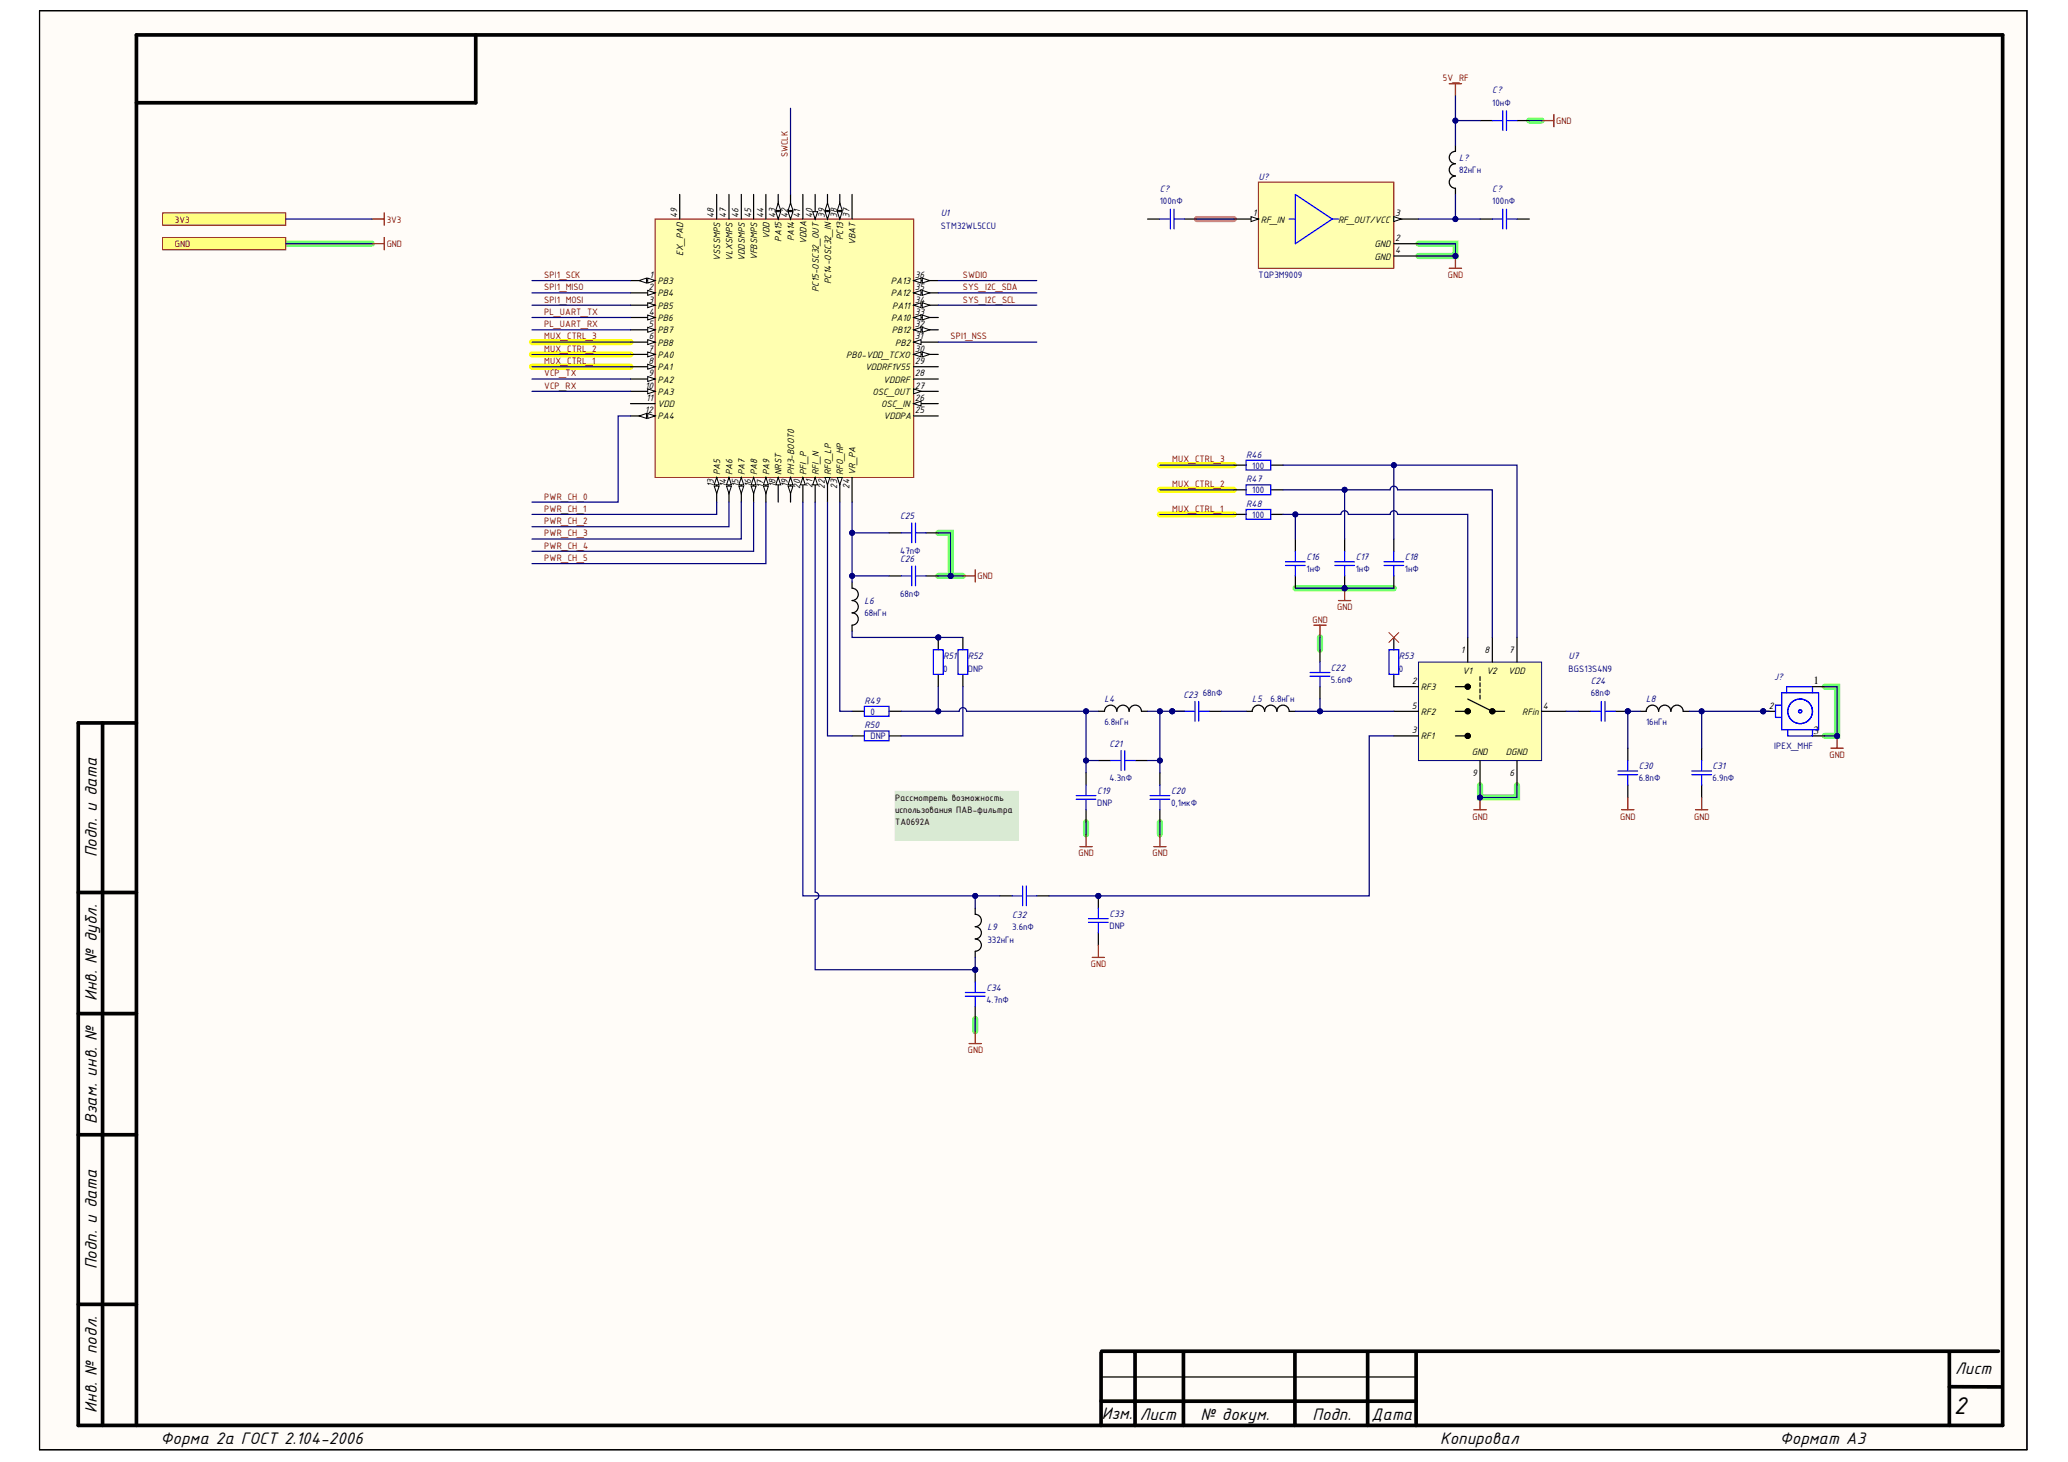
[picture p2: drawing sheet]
<svg xmlns="http://www.w3.org/2000/svg" width="297mm" height="210mm" viewBox="0 0 297 210" stroke-linecap="round" stroke-linejoin="round" font-family="sans-serif">
<defs><g id="words">
<text font-size="3.8" x="280.6" y="203.1">2</text>
<g font-size="2.6">
<text x="13.9" y="123.1" transform="rotate(-90 13.9 123.1)">Подп. и дата</text>
<text x="13.9" y="143.7" transform="rotate(-90 13.9 143.7)">Инв. № дубл.</text>
<text x="13.9" y="161.4" transform="rotate(-90 13.9 161.4)">Взам. инв. №</text>
<text x="13.9" y="182.2" transform="rotate(-90 13.9 182.2)">Подп. и дата</text>
<text x="280.9" y="197.2">Лист</text>
<text x="13.9" y="202.8" transform="rotate(-90 13.9 202.8)">Инв. № подл.</text>
<text x="158.3" y="203.8">Изм.</text>
<text x="163.7" y="203.8">Лист</text>
<text x="172.4" y="203.8">№ докум.</text>
<text x="188.5" y="203.8">Подп.</text>
<text x="197" y="203.8">Дата</text>
<text x="23.1" y="207.3">Форма 2а ГОСТ 2.104-2006</text>
<text x="206.9" y="207.3">Копировал</text>
<text x="255.6" y="207.3">Формат А3</text>
</g>
<g font-size="1.6">
<text x="260.5" y="98.2">1</text>
<text x="260.5" y="105.3">3</text>
</g>
<g font-size="1.4" fill="#800000">
<text x="207.2" y="11.6">5V_RF</text>
<text x="223.5" y="17.8">GND</text>
<text x="113.2" y="22.6" transform="rotate(-90 113.2 22.6)">SWCLK</text>
<text x="25.1" y="31.9">3V3</text>
<text x="25.1" y="35.5">GND</text>
<text x="55.5" y="31.9">3V3</text>
<text x="55.5" y="35.5">GND</text>
<text x="78.2" y="39.9">SPI1_SCK</text>
<text x="78.2" y="41.7">SPI1_MISO</text>
<text x="138.3" y="41.7">SYS_I2C_SDA</text>
<text x="138.3" y="39.9">SWDIO</text>
<text x="208" y="39.9">GND</text>
<text x="78.2" y="45.2">PL_UART_TX</text>
<text x="78.2" y="47">PL_UART_RX</text>
<text x="78.2" y="43.4">SPI1_MOSI</text>
<text x="138.3" y="43.4">SYS_I2C_SCL</text>
<text x="78.2" y="52.3">MUX_CTRL_1</text>
<text x="78.2" y="50.5">MUX_CTRL_2</text>
<text x="78.2" y="48.7">MUX_CTRL_3</text>
<text x="136.5" y="48.7">SPI1_NSS</text>
<text x="78.2" y="55.8">VCP_RX</text>
<text x="78.2" y="54.1">VCP_TX</text>
<text x="78.2" y="71.7">PWR_CH_0</text>
<text x="168.4" y="69.9">MUX_CTRL_2</text>
<text x="168.4" y="66.4">MUX_CTRL_3</text>
<text x="78.2" y="73.5">PWR_CH_1</text>
<text x="78.2" y="75.2">PWR_CH_2</text>
<text x="78.2" y="77">PWR_CH_3</text>
<text x="168.4" y="73.5">MUX_CTRL_1</text>
<text x="78.2" y="78.8">PWR_CH_4</text>
<text x="78.2" y="80.6">PWR_CH_5</text>
<text x="140.4" y="83.2">GND</text>
<text x="188.5" y="89.4">GND</text>
<text x="192.1" y="87.6">GND</text>
<text x="262.8" y="108.8">GND</text>
<text x="211.5" y="117.7">GND</text>
<text x="232.7" y="117.7">GND</text>
<text x="243.3" y="117.7">GND</text>
<text x="154.9" y="122.9">GND</text>
<text x="165.5" y="122.9">GND</text>
<text x="156.7" y="138.8">GND</text>
<text x="139" y="151.2">GND</text>
</g>
<g font-size="1.4" fill="#000080">
<text x="214.4" y="15.2">10нФ</text>
<text x="214.4" y="13.4">C?</text>
<text x="209.6" y="23.1">L?</text>
<text x="166.6" y="29.3">100пФ</text>
<text x="166.6" y="27.6">C?</text>
<text x="180.8" y="25.8">U?</text>
<text x="209.6" y="24.9">82нГн</text>
<text x="214.4" y="29.3">100пФ</text>
<text x="214.4" y="27.6">C?</text>
<text x="135.1" y="32.8">STM32WL5CCU</text>
<text x="135.1" y="31.1">U1</text>
<text x="180.8" y="39.9">TQP3M9009</text>
<text x="179" y="65.7">R46</text>
<text x="179" y="69.2">R47</text>
<text x="179.9" y="67.3">100</text>
<text x="179.9" y="70.8">100</text>
<text x="129.3" y="74.5">C25</text>
<text x="179" y="72.8">R48</text>
<text x="179.9" y="74.3">100</text>
<text x="129.3" y="80.7">C26</text>
<text x="129.3" y="79.5">47пФ</text>
<text x="187.7" y="82.1">1нФ</text>
<text x="187.7" y="80.4">C16</text>
<text x="194.7" y="82.1">1нФ</text>
<text x="194.7" y="80.4">C17</text>
<text x="201.8" y="82.1">1нФ</text>
<text x="201.8" y="80.4">C18</text>
<text x="124.2" y="88.5">68нГн</text>
<text x="124.2" y="86.7">L6</text>
<text x="129.3" y="85.7">68пФ</text>
<text x="135.5" y="94.7">R51</text>
<text x="139" y="94.7">R52</text>
<text x="200.9" y="94.7">R53</text>
<text x="225.3" y="94.7">U7</text>
<text x="124.2" y="101">R49</text>
<text x="135.5" y="96.4">0</text>
<text x="139" y="96.4">DNP</text>
<text x="158.6" y="100.8">L4</text>
<text x="170" y="100.2">C23</text>
<text x="172.8" y="100">68пФ</text>
<text x="179.9" y="100.8">L5</text>
<text x="182.5" y="100.8">6.8нГн</text>
<text x="191.2" y="98">5.6пФ</text>
<text x="191.2" y="96.3">C22</text>
<text x="200.9" y="96.4">0</text>
<text x="225.3" y="96.4">BGS13S4N9</text>
<text x="228.5" y="100">68пФ</text>
<text x="228.5" y="98.2">C24</text>
<text x="236.4" y="100.8">L8</text>
<text x="254.8" y="97.7">J?</text>
<text x="124.2" y="104.6">R50</text>
<text x="125" y="102.6">0</text>
<text x="125" y="106.2">DNP</text>
<text x="158.6" y="104.1">6.8нГн</text>
<text x="159.4" y="107.2">C21</text>
<text x="236.4" y="104.1">16нГн</text>
<text x="254.8" y="107.6">IPEX_MHF</text>
<text x="157.6" y="113.9">C19</text>
<text x="159.4" y="112.2">4.3пФ</text>
<text x="168.2" y="113.9">C20</text>
<text x="235.4" y="112.2">6.8пФ</text>
<text x="235.4" y="110.4">C30</text>
<text x="246" y="112.2">6.9пФ</text>
<text x="246" y="110.4">C31</text>
<text x="157.6" y="115.7">DNP</text>
<text x="168.2" y="115.7">0,1мкФ</text>
<text x="145.4" y="131.8">C32</text>
<text x="159.4" y="131.6">C33</text>
<text x="141.8" y="135.3">332нГн</text>
<text x="141.8" y="133.6">L9</text>
<text x="145.4" y="133.6">3.6пФ</text>
<text x="159.4" y="133.4">DNP</text>
<text x="141.7" y="143.9">4.7пФ</text>
<text x="141.7" y="142.2">C34</text>
</g>
<g font-size="1.4">
<text x="97.3" y="31.3" transform="rotate(-90 97.3 31.3)">49</text>
<text x="102.5" y="31.3" transform="rotate(-90 102.5 31.3)">48</text>
<text x="104.3" y="31.3" transform="rotate(-90 104.3 31.3)">47</text>
<text x="106.1" y="31.3" transform="rotate(-90 106.1 31.3)">46</text>
<text x="107.9" y="31.3" transform="rotate(-90 107.9 31.3)">45</text>
<text x="109.7" y="31.3" transform="rotate(-90 109.7 31.3)">44</text>
<text x="110.5" y="34.3" transform="rotate(-90 110.5 34.3)">VDD</text>
<text x="111.4" y="31.3" transform="rotate(-90 111.4 31.3)">43</text>
<text x="112.3" y="34.7" transform="rotate(-90 112.3 34.7)">PA15</text>
<text x="113.2" y="31.3" transform="rotate(-90 113.2 31.3)">42</text>
<text x="114.1" y="34.7" transform="rotate(-90 114.1 34.7)">PA14</text>
<text x="114.9" y="31.3" transform="rotate(-90 114.9 31.3)">41</text>
<text x="115.8" y="35" transform="rotate(-90 115.8 35)">VDDA</text>
<text x="116.7" y="31.3" transform="rotate(-90 116.7 31.3)">40</text>
<text x="118.5" y="31.3" transform="rotate(-90 118.5 31.3)">39</text>
<text x="120.3" y="31.3" transform="rotate(-90 120.3 31.3)">38</text>
<text x="121.1" y="34.5" transform="rotate(-90 121.1 34.5)">PC13</text>
<text x="122" y="31.3" transform="rotate(-90 122 31.3)">37</text>
<text x="122.9" y="35.2" transform="rotate(-90 122.9 35.2)">VBAT</text>
<text x="180" y="31.1">1</text>
<text x="181.1" y="31.9">RF_IN</text>
<text x="192.2" y="31.9">RF_OUT/VCC</text>
<text x="197.4" y="35.5">GND</text>
<text x="200.4" y="31.1">3</text>
<text x="200.4" y="34.6">2</text>
<text x="93.2" y="41.7">2</text>
<text x="93.3" y="39.9">1</text>
<text x="94.5" y="40.8">PB3</text>
<text x="98.1" y="36.7" transform="rotate(-90 98.1 36.7)">EX_PAD</text>
<text x="103.4" y="37.4" transform="rotate(-90 103.4 37.4)">VSSSMPS</text>
<text x="105.2" y="37.4" transform="rotate(-90 105.2 37.4)">VLXSMPS</text>
<text x="107" y="37.4" transform="rotate(-90 107 37.4)">VDDSMPS</text>
<text x="108.8" y="37.4" transform="rotate(-90 108.8 37.4)">VFBSMPS</text>
<text x="117.6" y="42" transform="rotate(-90 117.6 42)">PC15-OSC32_OUT</text>
<text x="119.4" y="40.8" transform="rotate(-90 119.4 40.8)">PC14-OSC32_IN</text>
<text x="128" y="40.8">PA13</text>
<text x="131.4" y="41.7">35</text>
<text x="131.4" y="39.9">36</text>
<text x="197.4" y="37.3">GND</text>
<text x="200.4" y="36.4">4</text>
<text x="93.2" y="43.4">3</text>
<text x="93.2" y="47">5</text>
<text x="93.2" y="45.2">4</text>
<text x="94.5" y="42.6">PB4</text>
<text x="94.5" y="44.3">PB5</text>
<text x="94.5" y="46.1">PB6</text>
<text x="94.5" y="47.8">PB7</text>
<text x="128" y="42.6">PA12</text>
<text x="128" y="46.1">PA10</text>
<text x="128.1" y="47.8">PB12</text>
<text x="128.1" y="44.3">PA11</text>
<text x="131.4" y="45.2">33</text>
<text x="131.4" y="43.4">34</text>
<text x="131.4" y="47">32</text>
<text x="93.1" y="50.5">7</text>
<text x="93.2" y="52.3">8</text>
<text x="93.2" y="48.7">6</text>
<text x="94.5" y="51.4">PA0</text>
<text x="94.5" y="53.2">PA1</text>
<text x="94.5" y="49.6">PB8</text>
<text x="121.5" y="51.4">PB0-VDD_TCXO</text>
<text x="124.2" y="53.2">VDDRF1V55</text>
<text x="128.6" y="49.6">PB2</text>
<text x="131.4" y="52.3">29</text>
<text x="131.4" y="50.5">30</text>
<text x="131.4" y="48.7">31</text>
<text x="92.6" y="59.3">12</text>
<text x="92.7" y="55.8">10</text>
<text x="92.8" y="57.6">11</text>
<text x="93.2" y="54.1">9</text>
<text x="94.5" y="54.9">PA2</text>
<text x="94.5" y="56.7">PA3</text>
<text x="94.5" y="58.4">VDD</text>
<text x="125.3" y="56.7">OSC_OUT</text>
<text x="126.6" y="58.4">OSC_IN</text>
<text x="126.9" y="54.9">VDDRF</text>
<text x="131.4" y="59.3">25</text>
<text x="131.4" y="54.1">28</text>
<text x="131.4" y="55.8">27</text>
<text x="131.4" y="57.6">26</text>
<text x="94.5" y="60.2">PA4</text>
<text x="126.9" y="60.2">VDDPA</text>
<text x="102.5" y="70" transform="rotate(-90 102.5 70)">13</text>
<text x="103.4" y="68.2" transform="rotate(-90 103.4 68.2)">PA5</text>
<text x="104.3" y="69.9" transform="rotate(-90 104.3 69.9)">14</text>
<text x="105.2" y="68.2" transform="rotate(-90 105.2 68.2)">PA6</text>
<text x="106.1" y="70" transform="rotate(-90 106.1 70)">15</text>
<text x="107" y="68.2" transform="rotate(-90 107 68.2)">PA7</text>
<text x="107.9" y="69.9" transform="rotate(-90 107.9 69.9)">16</text>
<text x="108.8" y="68.2" transform="rotate(-90 108.8 68.2)">PA8</text>
<text x="109.7" y="70" transform="rotate(-90 109.7 70)">17</text>
<text x="110.5" y="68.2" transform="rotate(-90 110.5 68.2)">PA9</text>
<text x="111.4" y="70" transform="rotate(-90 111.4 70)">18</text>
<text x="112.3" y="68.2" transform="rotate(-90 112.3 68.2)">NRST</text>
<text x="113.2" y="70" transform="rotate(-90 113.2 70)">19</text>
<text x="114.1" y="68.2" transform="rotate(-90 114.1 68.2)">PH3-BOOT0</text>
<text x="114.9" y="70.2" transform="rotate(-90 114.9 70.2)">20</text>
<text x="115.8" y="68.2" transform="rotate(-90 115.8 68.2)">PFI_P</text>
<text x="116.7" y="70" transform="rotate(-90 116.7 70)">21</text>
<text x="117.6" y="68.2" transform="rotate(-90 117.6 68.2)">RFI_N</text>
<text x="118.5" y="70.2" transform="rotate(-90 118.5 70.2)">22</text>
<text x="119.4" y="68.2" transform="rotate(-90 119.4 68.2)">RFO_LP</text>
<text x="120.3" y="70.2" transform="rotate(-90 120.3 70.2)">23</text>
<text x="121.1" y="68.2" transform="rotate(-90 121.1 68.2)">RFO_HP</text>
<text x="122" y="70.2" transform="rotate(-90 122 70.2)">24</text>
<text x="122.9" y="68.2" transform="rotate(-90 122.9 68.2)">VR_PA</text>
<text x="209.8" y="93.8">1</text>
<text x="213.2" y="93.8">8</text>
<text x="216.7" y="93.8">7</text>
<text x="202.8" y="98.2">2</text>
<text x="202.8" y="101.7">5</text>
<text x="204.1" y="99.1">RF3</text>
<text x="210.1" y="96.8">V1</text>
<text x="213.5" y="96.8">V2</text>
<text x="216.6" y="96.8">VDD</text>
<text x="221.6" y="101.7">4</text>
<text x="254.1" y="101.7">2</text>
<text x="202.8" y="105.3">3</text>
<text x="204.1" y="102.6">RF2</text>
<text x="204.1" y="106.2">RF1</text>
<text x="218.6" y="102.6">RFin</text>
<text x="211.4" y="108.4">GND</text>
<text x="211.4" y="111.4">9</text>
<text x="216.3" y="108.4">DGND</text>
<text x="216.8" y="111.4">6</text>
<text x="128.6" y="115">Рассмотреть возможность</text>
<text x="128.6" y="116.8">использования ПАВ-фильтра</text>
<text x="128.6" y="118.5">TA0692A</text>
</g>
</g></defs>
<path d="M5.7 1.5h285.4v206.6h-285.4z" fill-rule="evenodd" fill="#fffcf8"/>
<path d="M5.7 1.5h285.4v206.6h-285.4z" fill="none" stroke="#000" stroke-width=".14"/>
<path d="M5.7 1.5h285.4v206.6h-285.4z" fill-rule="evenodd" fill="#fffcf8"/>
<path d="M5.7 1.5h285.4v206.6h-285.4z" fill="none" stroke="#000" stroke-width=".14"/>
<path d="M166.6 66.8h10.6M166.6 73.9h10.6M166.6 70.3h10.6" fill="none" stroke="#ff0" stroke-width=".89"/>
<path d="M41 35h12.4M134.8 76.5h1.7v6.2M134.8 82.7h3.5M156 118v1.8M166.6 118v1.8M140.1 146.3v1.8" fill="none" stroke="#6eff6e" stroke-width=".88"/>
<path d="M219.7 17.3h1.7M203.7 35h5.4v1.8h-5.4M186.1 84.5h14.1M189.6 91.5v1.8M262.1 98.6h1.8v7.1h-1.8M212.6 112.7v1.8h5.3v-1.8" fill="none" stroke="#6eff6e" stroke-width=".89"/>
<path d="M76.4 49.1h14.2M76.4 52.7h14.2M76.4 50.9h14.2" fill="none" stroke="#ff0" stroke-width=".88"/>
<path d="M171.9 31.5h5.3" fill="none" stroke="#ff6e6e" stroke-width=".89"/>
<g fill="none" stroke="#000" stroke-width=".53">
<path d="M68.3 5v9.8h-48.7M11.2 103.8v100.9h276.5v-199.7h-268.1v199.7M11.2 103.8h8.4M14.7 103.8v100.9M11.2 128.1h8.4M11.2 145.5h8.4M11.2 162.9h8.4M11.2 187.3h8.4M158.2 194.2v10.5M158.2 194h128.8M163 194.2v10.5M170 194.2v10.5"/>
<path d="M186 194.2v10.5M196.4 194.2v10.5M203.4 194.2v10.5M280 194.2v10.5M280 199.1h7.4M158.2 201.2h45.2"/>
</g>
<path d="M5.7 1.5h285.4v206.6h-285.4zM158.2 197.7h45.2" fill="none" stroke="#000" stroke-width=".18"/>
<path d="M23.4 30.6h17.6v1.7h-17.6z" fill-rule="evenodd" fill="#ffff80"/>
<path d="M23.4 30.6h17.6v1.7h-17.6z" fill="none" stroke="#800000" stroke-width=".14"/>
<path d="M23.4 34.1h17.6v1.8h-17.6z" fill-rule="evenodd" fill="#ffff80"/>
<path d="M23.4 34.1h17.6v1.8h-17.6z" fill="none" stroke="#800000" stroke-width=".14"/>
<path d="M53.4 31.4h1.8M53.4 35h1.8M55.2 30.6v1.7M55.2 34.1v1.8" fill="none" stroke="#800000" stroke-width=".18"/>
<path d="M122.4 102.1h1.8M122.4 105.7h1.8M127.7 102.1h1.8M127.7 105.7h1.8M156 111v1.7M156 116.3v1.7M157.8 102.1h.8a.89 .89 0 0 1 .9-.9 .89 .89 0 0 1 .9 .9 .88 .88 0 0 1 .9-.9 .88 .88 0 0 1 .9 .9 .89 .89 0 0 1 .9-.9 .89 .89 0 0 1 .9 .9h.8M157.8 109.2h1.7M163.1 109.2h1.7M166.6 111v1.7M166.6 116.3v1.7" fill="none" stroke="#000" stroke-width=".17"/>
<g fill="none" stroke="#00f" stroke-width=".17">
<path d="M124.2 101.4h3.5v1.4h-3.5zM124.2 104.9h3.5v1.5h-3.5zM154.6 114.8h2.8M154.6 114.2h2.8M156 112.7v1.4M156 114.8v1.5M159.5 109.2h1.4M161 107.8v2.8M161.6 107.8v2.8M161.7 109.2h1.4M165.2 114.8h2.8M165.2 114.2h2.8"/>
<path d="M166.6 112.7v1.4M166.6 114.8v1.5"/>
</g>
<path d="M156 119.8v1.8M166.6 119.8v1.8M155.1 121.6h1.8M165.7 121.6h1.8" fill="none" stroke="#800000" stroke-width=".17"/>
<circle cx="168.4" cy="102.1" r=".35" fill="#000080"/>
<circle cx="168.4" cy="102.1" r=".35" fill="none" stroke="#000080" stroke-width=".14"/>
<path d="M168.4 102.1h1.7" fill="none" stroke="#000" stroke-width=".17"/>
<circle cx="168.4" cy="102.1" r=".35" fill="#000080"/>
<circle cx="168.4" cy="102.1" r=".35" fill="none" stroke="#000080" stroke-width=".14"/>
<path d="M189.6 93.3v1.8M189.6 98.6v1.8M173.7 102.1h1.7M179 102.1h.9a.89 .89 0 0 1 .9-.9 .89 .89 0 0 1 .8 .9 .88 .88 0 0 1 .9-.9 .88 .88 0 0 1 .9 .9 .88 .88 0 0 1 .9-.9 .88 .88 0 0 1 .9 .9h.9" fill="none" stroke="#000" stroke-width=".18"/>
<path d="M170.1 102.1h1.5M171.6 100.7v2.8M172.2 100.7v2.8" fill="none" stroke="#00f" stroke-width=".17"/>
<path d="M188.2 96.6h2.8M188.2 97.1h2.8M189.6 95.1v1.4M189.6 97.2v1.4M172.3 102.1h1.4" fill="none" stroke="#00f" stroke-width=".18"/>
<path d="M188.7 89.8h1.8M189.6 89.8v1.7" fill="none" stroke="#800000" stroke-width=".18"/>
<path d="M203.7 95.1h17.7v14.1h-17.7z" fill-rule="evenodd" fill="#ffffb0"/>
<path d="M203.7 95.1h17.7v14.1h-17.7z" fill="none" stroke="#000080" stroke-width=".14"/>
<g fill="none" stroke="#000" stroke-width=".18">
<path d="M200.2 98.6h3.5M209.1 98.6h1.7M210.8 91.5v3.6M212.6 97.2v.5M212.6 98v.6M212.6 98.9v.6M212.6 99.8v.6M214.4 91.5v3.6M217.9 91.5v3.6M200.2 102.1h3.5M200.2 105.7h3.5M209.1 102.1h1.7"/>
<path d="M209.1 105.7h1.7M210.8 100.4l3.6 1.7h1.7M212.6 109.2v3.5M217.9 109.2v3.5M221.4 102.1h3.6"/>
</g>
<g fill="none" stroke="#000" stroke-width=".53">
<circle cx="210.8" cy="98.6" r=".18"/>
<circle cx="210.8" cy="105.7" r=".18"/>
<circle cx="210.8" cy="102.1" r=".18"/>
<circle cx="214.3" cy="102.1" r=".18"/>
<circle cx="214.4" cy="102.1" r=".18"/>
</g>
<path d="M140.1 130.4v.9a.88 .88 0 0 1 .9 .9 .88 .88 0 0 1-.9 .8 .88 .88 0 0 1 .9 .9 .88 .88 0 0 1-.9 .9 .88 .88 0 0 1 .9 .9 .88 .88 0 0 1-.9 .9v.9M143.6 128.6h1.8M148.9 128.6h1.8" fill="none" stroke="#000" stroke-width=".17"/>
<path d="M145.4 128.6h1.4M146.9 127.2v2.8M147.4 127.2v2.8M147.5 128.6h1.4" fill="none" stroke="#00f" stroke-width=".17"/>
<circle cx="140.1" cy="139.2" r=".35" fill="#000080"/>
<circle cx="140.1" cy="139.2" r=".35" fill="none" stroke="#000080" stroke-width=".14"/>
<path d="M140.1 139.2v1.8" fill="none" stroke="#000" stroke-width=".17"/>
<circle cx="140.1" cy="139.2" r=".35" fill="#000080"/>
<circle cx="140.1" cy="139.2" r=".35" fill="none" stroke="#000080" stroke-width=".14"/>
<path d="M140.1 144.5v1.8" fill="none" stroke="#000" stroke-width=".17"/>
<path d="M138.7 143h2.8M138.7 142.5h2.8M140.1 141v1.4M140.1 143.1v1.4" fill="none" stroke="#00f" stroke-width=".17"/>
<path d="M139.2 149.8h1.8M140.1 148.1v1.7" fill="none" stroke="#800000" stroke-width=".17"/>
<circle cx="157.8" cy="128.6" r=".35" fill="#000080"/>
<circle cx="157.8" cy="128.6" r=".35" fill="none" stroke="#000080" stroke-width=".14"/>
<path d="M157.8 128.6v1.8M157.8 133.9v1.8" fill="none" stroke="#000" stroke-width=".17"/>
<circle cx="157.8" cy="128.6" r=".35" fill="#000080"/>
<circle cx="157.8" cy="128.6" r=".35" fill="none" stroke="#000080" stroke-width=".14"/>
<path d="M156.3 131.9h2.9M156.3 132.4h2.9M157.8 130.4v1.4M157.8 132.5v1.4" fill="none" stroke="#00f" stroke-width=".17"/>
<path d="M156.9 137.5h1.7M157.8 135.7v1.8" fill="none" stroke="#800000" stroke-width=".17"/>
<circle cx="233.8" cy="102.1" r=".35" fill="#000080"/>
<circle cx="233.8" cy="102.1" r=".35" fill="none" stroke="#000080" stroke-width=".14"/>
<path d="M226.7 102.1h1.8M232 102.1h1.8" fill="none" stroke="#000" stroke-width=".18"/>
<circle cx="233.8" cy="102.1" r=".35" fill="#000080"/>
<circle cx="233.8" cy="102.1" r=".35" fill="none" stroke="#000080" stroke-width=".14"/>
<g fill="none" stroke="#00f" stroke-width=".18">
<path d="M179 66.1h3.5v1.4h-3.5zM179 69.6h3.5v1.4h-3.5zM179 73.1h3.5v1.5h-3.5zM200.2 79.2v1.4M198.8 80.7h2.8M198.8 81.2h2.8M200.2 81.3v1.4M228.5 102.1h1.4M230 100.7v2.8M230.5 100.7v2.8M230.6 102.1h1.4M232.4 110.7h2.8"/>
<path d="M232.4 111.2h2.8M233.8 109.2v1.4M233.8 111.3v1.4M243 110.7h2.8M243 111.2h2.8M244.4 109.2v1.4M244.4 111.3v1.4"/>
</g>
<g fill="none" stroke="#000" stroke-width=".18">
<path d="M177.2 66.8h1.8M177.2 70.3h1.8M177.2 73.9h1.8M182.5 66.8h1.8M182.5 70.3h1.8M182.5 73.9h1.8M200.2 77.4v1.8M200.2 82.7v1.8M233.8 107.4v1.8M233.8 112.7v1.8M235.6 102.1h.9a.89 .89 0 0 1 .8-.9 .89 .89 0 0 1 .9 .9 .88 .88 0 0 1 .9-.9 .88 .88 0 0 1 .9 .9 .88 .88 0 0 1 .9-.9 .88 .88 0 0 1 .9 .9h.9M244.4 107.4v1.8"/>
<path d="M244.4 112.7v1.8"/>
</g>
<path d="M232.9 116.3h1.8M233.8 114.5v1.8M243.5 116.3h1.8M244.4 114.5v1.8" fill="none" stroke="#800000" stroke-width=".18"/>
<circle cx="193.1" cy="84.5" r=".35" fill="#000080"/>
<circle cx="193.1" cy="84.5" r=".35" fill="none" stroke="#000080" stroke-width=".14"/>
<path d="M193.1 82.7v1.8" fill="none" stroke="#000" stroke-width=".18"/>
<circle cx="193.1" cy="84.5" r=".35" fill="#000080"/>
<circle cx="193.1" cy="84.5" r=".35" fill="none" stroke="#000080" stroke-width=".14"/>
<path d="M186.1 77.4v1.8M193.1 77.4v1.8M186.1 82.7v1.8" fill="none" stroke="#000" stroke-width=".18"/>
<path d="M186.1 79.2v1.4M193.1 79.2v1.4M184.6 80.7h2.9M184.6 81.2h2.9M186.1 81.3v1.4M191.7 80.7h2.8M191.7 81.2h2.8M193.1 81.3v1.4" fill="none" stroke="#00f" stroke-width=".18"/>
<path d="M192.2 86.2h1.8M193.1 84.5v1.7" fill="none" stroke="#800000" stroke-width=".18"/>
<circle cx="193.1" cy="84.5" r=".35" fill="#000080"/>
<circle cx="193.1" cy="84.5" r=".35" fill="none" stroke="#000080" stroke-width=".14"/>
<path d="M211.7 116.3h1.8M212.6 114.5v1.8" fill="none" stroke="#800000" stroke-width=".18"/>
<circle cx="212.6" cy="114.5" r=".35" fill="#000080"/>
<circle cx="212.6" cy="114.5" r=".35" fill="none" stroke="#000080" stroke-width=".14"/>
<path d="M122.4 83.6v.9a.88 .88 0 0 1 .9 .8 .88 .88 0 0 1-.9 .9 .88 .88 0 0 1 .9 .9 .88 .88 0 0 1-.9 .9 .88 .88 0 0 1 .9 .9 .88 .88 0 0 1-.9 .9v.8M127.7 82.7h1.8M133 82.7h1.8" fill="none" stroke="#000" stroke-width=".17"/>
<path d="M129.5 82.7h1.4M131 81.3v2.8M131.5 81.3v2.8M131.6 82.7h1.4" fill="none" stroke="#00f" stroke-width=".17"/>
<path d="M138.3 82.7h1.8M140.1 81.8v1.8" fill="none" stroke="#800000" stroke-width=".17"/>
<circle cx="134.8" cy="91.5" r=".35" fill="#000080"/>
<circle cx="134.8" cy="91.5" r=".35" fill="none" stroke="#000080" stroke-width=".14"/>
<path d="M134.8 91.5v1.8" fill="none" stroke="#000" stroke-width=".17"/>
<circle cx="134.8" cy="91.5" r=".35" fill="#000080"/>
<circle cx="134.8" cy="91.5" r=".35" fill="none" stroke="#000080" stroke-width=".14"/>
<path d="M127.7 76.5h1.8M133 76.5h1.8M134.8 96.8v1.8M138.3 91.5v1.8M138.3 96.8v1.8" fill="none" stroke="#000" stroke-width=".17"/>
<path d="M129.5 76.5h1.4M131 75.1v2.8M131.5 75.1v2.8M131.6 76.5h1.4M134.1 93.3h1.4v3.5h-1.4zM137.6 93.3h1.4v3.5h-1.4z" fill="none" stroke="#00f" stroke-width=".17"/>
<path d="M128.6 113.6h17.7v7.1h-17.7z" fill-rule="evenodd" fill="#d9ead3"/>
<path d="M128.6 113.6h17.7v7.1h-17.7z" fill="none" stroke="#d9ead3" stroke-width=".14"/>
<path d="M200.2 91.5v1.8M200.2 96.8v1.8" fill="none" stroke="#000" stroke-width=".18"/>
<path d="M199.5 93.3h1.4v3.5h-1.4z" fill="none" stroke="#00f" stroke-width=".18"/>
<path d="M199.5 90.8l1.4 1.4M200.9 90.8l-1.4 1.4" fill="none" stroke="#f00" stroke-width=".14"/>
<path d="M94.1 31.5h37.1v37.1h-37.1z" fill-rule="evenodd" fill="#ffffb0"/>
<path d="M94.1 31.5h37.1v37.1h-37.1z" fill="none" stroke="#800000" stroke-width=".14"/>
<path d="M131.2 52.7h3.6M131.2 59.7h3.6M131.2 54.4h3.6M131.2 50.9h3.6" fill="none" stroke="#000" stroke-width=".17"/>
<path d="M131.2 50.9l1.1-.4v.7z" fill="#f8fcff"/>
<path d="M131.2 50.9l1.1-.4v.7z" fill="none" stroke="#000" stroke-width=".14"/>
<path d="M132.5 50.5l1 .4-1 .3z" fill="#f8fcff"/>
<path d="M132.5 50.5l1 .4-1 .3z" fill="none" stroke="#000" stroke-width=".14"/>
<path d="M90.6 50.9h3.5" fill="none" stroke="#000" stroke-width=".17"/>
<path d="M93 50.5l1.1 .4-1.1 .3z" fill="#f8fcff"/>
<path d="M93 50.5l1.1 .4-1.1 .3z" fill="none" stroke="#000" stroke-width=".14"/>
<path d="M90.6 52.7h3.5" fill="none" stroke="#000" stroke-width=".17"/>
<path d="M93 52.3l1.1 .4-1.1 .3z" fill="#f8fcff"/>
<path d="M93 52.3l1.1 .4-1.1 .3z" fill="none" stroke="#000" stroke-width=".14"/>
<path d="M90.6 54.4h3.5" fill="none" stroke="#000" stroke-width=".17"/>
<path d="M93 54.1l1.1 .3-1.1 .4z" fill="#f8fcff"/>
<path d="M93 54.1l1.1 .3-1.1 .4z" fill="none" stroke="#000" stroke-width=".14"/>
<path d="M90.6 56.2h3.5" fill="none" stroke="#000" stroke-width=".17"/>
<path d="M93 55.8l1.1 .4-1.1 .3z" fill="#f8fcff"/>
<path d="M93 55.8l1.1 .4-1.1 .3z" fill="none" stroke="#000" stroke-width=".14"/>
<path d="M131.2 56.2h3.6" fill="none" stroke="#000" stroke-width=".17"/>
<path d="M131.2 55.8l1.1 .4-1.1 .3z" fill="#f8fcff"/>
<path d="M131.2 55.8l1.1 .4-1.1 .3z" fill="none" stroke="#000" stroke-width=".14"/>
<path d="M90.6 59.7h3.5" fill="none" stroke="#000" stroke-width=".17"/>
<path d="M93 59.4l1.1 .3-1.1 .4z" fill="#f8fcff"/>
<path d="M93 59.4l1.1 .3-1.1 .4z" fill="none" stroke="#000" stroke-width=".14"/>
<path d="M91.8 59.7l1.1-.3v.7z" fill="#f8fcff"/>
<path d="M91.8 59.7l1.1-.3v.7z" fill="none" stroke="#000" stroke-width=".14"/>
<path d="M90.6 40.3h3.5" fill="none" stroke="#000" stroke-width=".17"/>
<path d="M93 39.9l1.1 .4-1.1 .3z" fill="#f8fcff"/>
<path d="M93 39.9l1.1 .4-1.1 .3z" fill="none" stroke="#000" stroke-width=".14"/>
<path d="M91.8 40.3l1.1-.4v.7z" fill="#f8fcff"/>
<path d="M91.8 40.3l1.1-.4v.7z" fill="none" stroke="#000" stroke-width=".14"/>
<path d="M90.6 42h3.5" fill="none" stroke="#000" stroke-width=".17"/>
<path d="M93 41.7l1.1 .3-1.1 .4z" fill="#f8fcff"/>
<path d="M93 41.7l1.1 .3-1.1 .4z" fill="none" stroke="#000" stroke-width=".14"/>
<path d="M90.6 43.8h3.5" fill="none" stroke="#000" stroke-width=".17"/>
<path d="M93 43.5l1.1 .3-1.1 .4z" fill="#f8fcff"/>
<path d="M93 43.5l1.1 .3-1.1 .4z" fill="none" stroke="#000" stroke-width=".14"/>
<path d="M90.6 45.6h3.5" fill="none" stroke="#000" stroke-width=".17"/>
<path d="M93 45.2l1.1 .4-1.1 .3z" fill="#f8fcff"/>
<path d="M93 45.2l1.1 .4-1.1 .3z" fill="none" stroke="#000" stroke-width=".14"/>
<path d="M131.2 58h3.6" fill="none" stroke="#000" stroke-width=".17"/>
<path d="M131.2 58l1.1-.4v.7z" fill="#f8fcff"/>
<path d="M131.2 58l1.1-.4v.7z" fill="none" stroke="#000" stroke-width=".14"/>
<path d="M90.6 47.4h3.5" fill="none" stroke="#000" stroke-width=".17"/>
<path d="M93 47l1.1 .4-1.1 .3z" fill="#f8fcff"/>
<path d="M93 47l1.1 .4-1.1 .3z" fill="none" stroke="#000" stroke-width=".14"/>
<path d="M90.6 49.1h3.5" fill="none" stroke="#000" stroke-width=".17"/>
<path d="M93 48.8l1.1 .3-1.1 .4z" fill="#f8fcff"/>
<path d="M93 48.8l1.1 .3-1.1 .4z" fill="none" stroke="#000" stroke-width=".14"/>
<path d="M90.6 58h3.5M102.9 68.6v3.5" fill="none" stroke="#000" stroke-width=".17"/>
<path d="M102.9 68.6l.4 1h-.7z" fill="#f8fcff"/>
<path d="M102.9 68.6l.4 1h-.7z" fill="none" stroke="#000" stroke-width=".14"/>
<path d="M102.6 69.8h.7l-.4 1.1z" fill="#f8fcff"/>
<path d="M102.6 69.8h.7l-.4 1.1z" fill="none" stroke="#000" stroke-width=".14"/>
<path d="M104.7 68.6v3.5" fill="none" stroke="#000" stroke-width=".17"/>
<path d="M104.7 68.6l.4 1h-.7z" fill="#f8fcff"/>
<path d="M104.7 68.6l.4 1h-.7z" fill="none" stroke="#000" stroke-width=".14"/>
<path d="M104.4 69.8h.7l-.4 1.1z" fill="#f8fcff"/>
<path d="M104.4 69.8h.7l-.4 1.1z" fill="none" stroke="#000" stroke-width=".14"/>
<path d="M106.5 68.6v3.5" fill="none" stroke="#000" stroke-width=".17"/>
<path d="M106.5 68.6l.3 1h-.7z" fill="#f8fcff"/>
<path d="M106.5 68.6l.3 1h-.7z" fill="none" stroke="#000" stroke-width=".14"/>
<path d="M106.1 69.8h.7l-.3 1.1z" fill="#f8fcff"/>
<path d="M106.1 69.8h.7l-.3 1.1z" fill="none" stroke="#000" stroke-width=".14"/>
<path d="M108.2 68.6v3.5" fill="none" stroke="#000" stroke-width=".17"/>
<path d="M108.2 68.6l.4 1h-.7z" fill="#f8fcff"/>
<path d="M108.2 68.6l.4 1h-.7z" fill="none" stroke="#000" stroke-width=".14"/>
<path d="M107.9 69.8h.7l-.4 1.1z" fill="#f8fcff"/>
<path d="M107.9 69.8h.7l-.4 1.1z" fill="none" stroke="#000" stroke-width=".14"/>
<path d="M110 68.6v3.5" fill="none" stroke="#000" stroke-width=".17"/>
<path d="M110 68.6l.4 1h-.7z" fill="#f8fcff"/>
<path d="M110 68.6l.4 1h-.7z" fill="none" stroke="#000" stroke-width=".14"/>
<path d="M109.7 69.8h.7l-.4 1.1z" fill="#f8fcff"/>
<path d="M109.7 69.8h.7l-.4 1.1z" fill="none" stroke="#000" stroke-width=".14"/>
<path d="M111.8 68.6v3.5" fill="none" stroke="#000" stroke-width=".17"/>
<path d="M111.8 68.6l.3 1h-.7z" fill="#f8fcff"/>
<path d="M111.8 68.6l.3 1h-.7z" fill="none" stroke="#000" stroke-width=".14"/>
<path d="M113.5 68.6v3.5" fill="none" stroke="#000" stroke-width=".17"/>
<path d="M113.5 68.6l.4 1h-.7z" fill="#f8fcff"/>
<path d="M113.5 68.6l.4 1h-.7z" fill="none" stroke="#000" stroke-width=".14"/>
<path d="M113.2 69.8h.7l-.4 1.1z" fill="#f8fcff"/>
<path d="M113.2 69.8h.7l-.4 1.1z" fill="none" stroke="#000" stroke-width=".14"/>
<path d="M131.2 45.6h3.6" fill="none" stroke="#000" stroke-width=".17"/>
<path d="M131.2 45.6l1.1-.4v.7z" fill="#f8fcff"/>
<path d="M131.2 45.6l1.1-.4v.7z" fill="none" stroke="#000" stroke-width=".14"/>
<path d="M132.5 45.2l1 .4-1 .3z" fill="#f8fcff"/>
<path d="M132.5 45.2l1 .4-1 .3z" fill="none" stroke="#000" stroke-width=".14"/>
<path d="M131.2 43.8h3.6" fill="none" stroke="#000" stroke-width=".17"/>
<path d="M131.2 43.8l1.1-.3v.7z" fill="#f8fcff"/>
<path d="M131.2 43.8l1.1-.3v.7z" fill="none" stroke="#000" stroke-width=".14"/>
<path d="M132.5 43.5l1 .3-1 .4z" fill="#f8fcff"/>
<path d="M132.5 43.5l1 .3-1 .4z" fill="none" stroke="#000" stroke-width=".14"/>
<path d="M131.2 42h3.6" fill="none" stroke="#000" stroke-width=".17"/>
<path d="M131.2 42l1.1-.3v.7z" fill="#f8fcff"/>
<path d="M131.2 42l1.1-.3v.7z" fill="none" stroke="#000" stroke-width=".14"/>
<path d="M132.5 41.7l1 .3-1 .4z" fill="#f8fcff"/>
<path d="M132.5 41.7l1 .3-1 .4z" fill="none" stroke="#000" stroke-width=".14"/>
<path d="M131.2 40.3h3.6" fill="none" stroke="#000" stroke-width=".17"/>
<path d="M131.2 40.3l1.1-.4v.7z" fill="#f8fcff"/>
<path d="M131.2 40.3l1.1-.4v.7z" fill="none" stroke="#000" stroke-width=".14"/>
<path d="M132.5 39.9l1 .4-1 .3z" fill="#f8fcff"/>
<path d="M132.5 39.9l1 .4-1 .3z" fill="none" stroke="#000" stroke-width=".14"/>
<path d="M117.1 68.6v3.5" fill="none" stroke="#000" stroke-width=".17"/>
<path d="M117.1 68.6l.3 1h-.7z" fill="#f8fcff"/>
<path d="M117.1 68.6l.3 1h-.7z" fill="none" stroke="#000" stroke-width=".14"/>
<path d="M131.2 49.1h3.6" fill="none" stroke="#000" stroke-width=".17"/>
<path d="M131.2 49.1l1.1-.3v.7z" fill="#f8fcff"/>
<path d="M131.2 49.1l1.1-.3v.7z" fill="none" stroke="#000" stroke-width=".14"/>
<path d="M131.2 47.4h3.6" fill="none" stroke="#000" stroke-width=".17"/>
<path d="M131.2 47.4l1.1-.4v.7z" fill="#f8fcff"/>
<path d="M131.2 47.4l1.1-.4v.7z" fill="none" stroke="#000" stroke-width=".14"/>
<path d="M132.5 47l1 .4-1 .3z" fill="#f8fcff"/>
<path d="M132.5 47l1 .4-1 .3z" fill="none" stroke="#000" stroke-width=".14"/>
<path d="M115.3 68.6v3.5" fill="none" stroke="#000" stroke-width=".17"/>
<path d="M115.3 68.6l.4 1h-.7z" fill="#f8fcff"/>
<path d="M115.3 68.6l.4 1h-.7z" fill="none" stroke="#000" stroke-width=".14"/>
<path d="M118.9 68.6v3.5" fill="none" stroke="#000" stroke-width=".17"/>
<path d="M118.5 68.6h.7l-.3 1z" fill="#f8fcff"/>
<path d="M118.5 68.6h.7l-.3 1z" fill="none" stroke="#000" stroke-width=".14"/>
<path d="M120.6 68.6v3.5" fill="none" stroke="#000" stroke-width=".17"/>
<path d="M120.3 68.6h.7l-.4 1z" fill="#f8fcff"/>
<path d="M120.3 68.6h.7l-.4 1z" fill="none" stroke="#000" stroke-width=".14"/>
<path d="M113.5 27.9v3.6M122.4 68.6v3.5" fill="none" stroke="#000" stroke-width=".17"/>
<path d="M113.2 30.4h.7l-.4 1.1z" fill="#f8fcff"/>
<path d="M113.2 30.4h.7l-.4 1.1z" fill="none" stroke="#000" stroke-width=".14"/>
<path d="M113.5 29.2l.4 1h-.7z" fill="#f8fcff"/>
<path d="M113.5 29.2l.4 1h-.7z" fill="none" stroke="#000" stroke-width=".14"/>
<path d="M111.8 27.9v3.6" fill="none" stroke="#000" stroke-width=".17"/>
<path d="M111.4 30.4h.7l-.3 1.1z" fill="#f8fcff"/>
<path d="M111.4 30.4h.7l-.3 1.1z" fill="none" stroke="#000" stroke-width=".14"/>
<path d="M111.8 29.2l.3 1h-.7z" fill="#f8fcff"/>
<path d="M111.8 29.2l.3 1h-.7z" fill="none" stroke="#000" stroke-width=".14"/>
<path d="M120.6 27.9v3.6" fill="none" stroke="#000" stroke-width=".17"/>
<path d="M120.3 30.4h.7l-.4 1.1z" fill="#f8fcff"/>
<path d="M120.3 30.4h.7l-.4 1.1z" fill="none" stroke="#000" stroke-width=".14"/>
<path d="M120.6 29.2l.4 1h-.7z" fill="#f8fcff"/>
<path d="M120.6 29.2l.4 1h-.7z" fill="none" stroke="#000" stroke-width=".14"/>
<path d="M118.9 27.9v3.6" fill="none" stroke="#000" stroke-width=".17"/>
<path d="M118.5 30.4h.7l-.3 1.1z" fill="#f8fcff"/>
<path d="M118.5 30.4h.7l-.3 1.1z" fill="none" stroke="#000" stroke-width=".14"/>
<path d="M118.9 29.2l.3 1h-.7z" fill="#f8fcff"/>
<path d="M118.9 29.2l.3 1h-.7z" fill="none" stroke="#000" stroke-width=".14"/>
<path d="M117.1 27.9v3.6" fill="none" stroke="#000" stroke-width=".17"/>
<path d="M116.7 30.4h.7l-.3 1.1z" fill="#f8fcff"/>
<path d="M116.7 30.4h.7l-.3 1.1z" fill="none" stroke="#000" stroke-width=".14"/>
<path d="M97.6 27.9v3.6M102.9 27.9v3.6M104.7 27.9v3.6M106.5 27.9v3.6M108.2 27.9v3.6M110 27.9v3.6M115.3 27.9v3.6M122.4 27.9v3.6" fill="none" stroke="#000" stroke-width=".17"/>
<path d="M180.8 26.1h19.4v12.4h-19.4z" fill-rule="evenodd" fill="#ffffb0"/>
<path d="M180.8 26.1h19.4v12.4h-19.4z" fill="none" stroke="#800000" stroke-width=".14"/>
<path d="M186.1 27.9l5.3 3.6-5.3 3.5z" fill="none" stroke="#00f" stroke-width=".18"/>
<path d="M177.2 31.5h3.6" fill="none" stroke="#000" stroke-width=".18"/>
<path d="M179.7 31.1l1.1 .4-1.1 .3z" fill="#f8fcff"/>
<path d="M179.7 31.1l1.1 .4-1.1 .3z" fill="none" stroke="#000" stroke-width=".14"/>
<path d="M200.2 31.5h3.5" fill="none" stroke="#000" stroke-width=".18"/>
<path d="M200.2 31.1l1.1 .4-1.1 .3z" fill="#f8fcff"/>
<path d="M200.2 31.1l1.1 .4-1.1 .3z" fill="none" stroke="#000" stroke-width=".14"/>
<path d="M212.6 17.3h1.8M217.9 17.3h1.8M200.2 35h3.5M200.2 36.8h3.5M209.1 20.9v.8a.89 .89 0 0 0-.9 .9 .89 .89 0 0 0 .9 .9 .88 .88 0 0 0-.9 .9 .88 .88 0 0 0 .9 .9 .88 .88 0 0 0-.9 .9 .88 .88 0 0 0 .9 .8v.9M212.6 31.5h1.8M217.9 31.5h1.8" fill="none" stroke="#000" stroke-width=".18"/>
<path d="M214.4 17.3h1.4M215.9 15.9v2.8M216.4 15.9v2.8M216.5 17.3h1.4M185.2 31.5h.9M191.4 31.5h.8M214.4 31.5h1.4M215.9 30v2.9M216.4 30v2.9M216.5 31.5h1.4" fill="none" stroke="#00f" stroke-width=".18"/>
<path d="M164.8 31.5h1.8M170.1 31.5h1.8" fill="none" stroke="#000" stroke-width=".17"/>
<path d="M166.6 31.5h1.4M168.1 30v2.9M168.6 30v2.9M168.7 31.5h1.4" fill="none" stroke="#00f" stroke-width=".17"/>
<path d="M208.2 38.5h1.7M209.1 36.8v1.7" fill="none" stroke="#800000" stroke-width=".18"/>
<circle cx="209" cy="36.7" r=".35" fill="#000080"/>
<circle cx="209" cy="36.7" r=".35" fill="none" stroke="#000080" stroke-width=".14"/>
<path d="M208.2 12h1.7M209.1 12v1.8M221.4 17.3h1.8M223.2 16.4v1.8" fill="none" stroke="#800000" stroke-width=".18"/>
<circle cx="253.3" cy="102.1" r=".35" fill="#000080"/>
<circle cx="253.3" cy="102.1" r=".35" fill="none" stroke="#000080" stroke-width=".14"/>
<path d="M256.6 99.5v-.9h3.7v.9" fill="none" stroke="#00f" stroke-width=".18"/>
<path d="M260.3 98.6h1.8M253.3 102.1h1.7" fill="none" stroke="#000" stroke-width=".18"/>
<circle cx="253.3" cy="102.1" r=".35" fill="#000080"/>
<circle cx="253.3" cy="102.1" r=".35" fill="none" stroke="#000080" stroke-width=".14"/>
<path d="M260.3 105.7h1.8" fill="none" stroke="#000" stroke-width=".18"/>
<g fill="none" stroke="#00f" stroke-width=".18">
<path d="M255.9 99.5h5.3v5.3h-5.3zM255.9 101.2h-.9v1.8h.9M256.8 104.8v.9h3.5v-.9"/>
<circle cx="258.6" cy="102.1" r="1.77"/>
<circle cx="258.6" cy="102.1" r=".23"/>
</g>
<path d="M263 107.4h1.8M263.9 105.7v1.7" fill="none" stroke="#800000" stroke-width=".18"/>
<circle cx="263.9" cy="105.7" r=".35" fill="#000080"/>
<circle cx="263.9" cy="105.7" r=".35" fill="none" stroke="#000080" stroke-width=".14"/>
<path d="M41 35h12.4M41 31.4h12.4M166.6 66.8h10.6" fill="none" stroke="#000080" stroke-width=".18"/>
<g fill="none" stroke="#000080" stroke-width=".17">
<path d="M76.4 56.2h14.2M76.4 54.4h14.2M76.4 47.4h14.2M76.4 45.6h14.2M76.4 43.8h14.2M76.4 42h14.2M76.4 40.3h14.2M90.6 59.7h-1.8v12.4h-12.4M102.9 72.1v1.8h-26.5M104.7 72.1v3.5h-28.3M106.5 72.1v5.3h-30.1M108.2 72.1v7.1h-31.8"/>
<path d="M110 72.1v8.8h-33.6M115.3 72.1v56.5h28.3"/>
</g>
<circle cx="140.1" cy="128.6" r=".35" fill="#000080"/>
<circle cx="140.1" cy="128.6" r=".35" fill="none" stroke="#000080" stroke-width=".14"/>
<path d="M117.1 72.1v56a.53 .53 0 0 1 .5 .5 .53 .53 0 0 1-.5 .6v10h23v-1.7" fill="none" stroke="#000080" stroke-width=".17"/>
<circle cx="140.1" cy="139.2" r=".35" fill="#000080"/>
<circle cx="140.1" cy="139.2" r=".35" fill="none" stroke="#000080" stroke-width=".14"/>
<path d="M134.8 49.1h14.1M134.8 43.8h14.1M134.8 42h14.1M134.8 40.3h14.1M118.9 72.1v33.6h3.5M120.6 72.1v30h1.8M164.8 102.1h5.3" fill="none" stroke="#000080" stroke-width=".17"/>
<circle cx="166.6" cy="102.1" r=".35" fill="#000080"/>
<circle cx="166.6" cy="102.1" r=".35" fill="none" stroke="#000080" stroke-width=".14"/>
<circle cx="168.4" cy="102.1" r=".35" fill="#000080"/>
<circle cx="168.4" cy="102.1" r=".35" fill="none" stroke="#000080" stroke-width=".14"/>
<path d="M166.6 102.1v7.1h-1.8" fill="none" stroke="#000080" stroke-width=".17"/>
<circle cx="166.6" cy="109.2" r=".35" fill="#000080"/>
<circle cx="166.6" cy="109.2" r=".35" fill="none" stroke="#000080" stroke-width=".14"/>
<circle cx="166.6" cy="102.1" r=".35" fill="#000080"/>
<circle cx="166.6" cy="102.1" r=".35" fill="none" stroke="#000080" stroke-width=".14"/>
<path d="M200.2 105.7h-3.5v22.9h-46" fill="none" stroke="#000080" stroke-width=".18"/>
<circle cx="157.8" cy="128.6" r=".35" fill="#000080"/>
<circle cx="157.8" cy="128.6" r=".35" fill="none" stroke="#000080" stroke-width=".14"/>
<path d="M166.6 73.9h10.6M166.6 70.3h10.6M175.4 102.1h3.6M189.6 100.4v1.7h-3.5" fill="none" stroke="#000080" stroke-width=".18"/>
<circle cx="189.6" cy="102.1" r=".35" fill="#000080"/>
<circle cx="189.6" cy="102.1" r=".35" fill="none" stroke="#000080" stroke-width=".14"/>
<path d="M189.6 102.1h10.6" fill="none" stroke="#000080" stroke-width=".18"/>
<circle cx="189.6" cy="102.1" r=".35" fill="#000080"/>
<circle cx="189.6" cy="102.1" r=".35" fill="none" stroke="#000080" stroke-width=".14"/>
<path d="M186.1 84.5h14.1" fill="none" stroke="#000080" stroke-width=".18"/>
<circle cx="193.1" cy="84.5" r=".35" fill="#000080"/>
<circle cx="193.1" cy="84.5" r=".35" fill="none" stroke="#000080" stroke-width=".14"/>
<path d="M225 102.1h1.7M235.6 102.1h-1.8v5.3" fill="none" stroke="#000080" stroke-width=".18"/>
<circle cx="233.8" cy="102.1" r=".35" fill="#000080"/>
<circle cx="233.8" cy="102.1" r=".35" fill="none" stroke="#000080" stroke-width=".14"/>
<path d="M113.5 15.5v12.4M140.1 128.6v1.8M140.1 146.3v1.8" fill="none" stroke="#000080" stroke-width=".17"/>
<circle cx="140.1" cy="128.6" r=".35" fill="#000080"/>
<circle cx="140.1" cy="128.6" r=".35" fill="none" stroke="#000080" stroke-width=".14"/>
<path d="M156 118v1.8M166.6 109.2v1.8" fill="none" stroke="#000080" stroke-width=".17"/>
<circle cx="166.6" cy="109.2" r=".35" fill="#000080"/>
<circle cx="166.6" cy="109.2" r=".35" fill="none" stroke="#000080" stroke-width=".14"/>
<path d="M166.6 118v1.8" fill="none" stroke="#000080" stroke-width=".17"/>
<path d="M186.1 73.9v3.5M189.6 91.5v1.8" fill="none" stroke="#000080" stroke-width=".18"/>
<circle cx="186.1" cy="73.9" r=".35" fill="#000080"/>
<circle cx="186.1" cy="73.9" r=".35" fill="none" stroke="#000080" stroke-width=".14"/>
<path d="M193.1 70.3v7.1" fill="none" stroke="#000080" stroke-width=".18"/>
<circle cx="193.1" cy="70.3" r=".35" fill="#000080"/>
<circle cx="193.1" cy="70.3" r=".35" fill="none" stroke="#000080" stroke-width=".14"/>
<path d="M200.2 66.8v10.6" fill="none" stroke="#000080" stroke-width=".18"/>
<circle cx="200.2" cy="66.8" r=".35" fill="#000080"/>
<circle cx="200.2" cy="66.8" r=".35" fill="none" stroke="#000080" stroke-width=".14"/>
<path d="M244.4 102.1v5.3" fill="none" stroke="#000080" stroke-width=".18"/>
<circle cx="244.4" cy="102.1" r=".35" fill="#000080"/>
<circle cx="244.4" cy="102.1" r=".35" fill="none" stroke="#000080" stroke-width=".14"/>
<path d="M212.6 112.7v1.8h5.3v-1.8" fill="none" stroke="#000080" stroke-width=".18"/>
<circle cx="212.6" cy="114.5" r=".35" fill="#000080"/>
<circle cx="212.6" cy="114.5" r=".35" fill="none" stroke="#000080" stroke-width=".14"/>
<path d="M76.4 49.1h14.2M76.4 52.7h14.2M76.4 50.9h14.2M134.8 98.6v3.5M138.3 98.6v7.1h-8.8" fill="none" stroke="#000080" stroke-width=".17"/>
<circle cx="134.8" cy="102.1" r=".35" fill="#000080"/>
<circle cx="134.8" cy="102.1" r=".35" fill="none" stroke="#000080" stroke-width=".14"/>
<path d="M122.4 90.6v.9h15.9" fill="none" stroke="#000080" stroke-width=".17"/>
<circle cx="134.8" cy="91.5" r=".35" fill="#000080"/>
<circle cx="134.8" cy="91.5" r=".35" fill="none" stroke="#000080" stroke-width=".14"/>
<path d="M122.4 82.7h5.3" fill="none" stroke="#000080" stroke-width=".17"/>
<circle cx="122.4" cy="82.7" r=".35" fill="#000080"/>
<circle cx="122.4" cy="82.7" r=".35" fill="none" stroke="#000080" stroke-width=".14"/>
<path d="M122.4 72.1v11.5" fill="none" stroke="#000080" stroke-width=".17"/>
<circle cx="122.4" cy="82.7" r=".35" fill="#000080"/>
<circle cx="122.4" cy="82.7" r=".35" fill="none" stroke="#000080" stroke-width=".14"/>
<circle cx="122.4" cy="76.5" r=".35" fill="#000080"/>
<circle cx="122.4" cy="76.5" r=".35" fill="none" stroke="#000080" stroke-width=".14"/>
<path d="M122.4 76.5h5.3" fill="none" stroke="#000080" stroke-width=".17"/>
<circle cx="122.4" cy="76.5" r=".35" fill="#000080"/>
<circle cx="122.4" cy="76.5" r=".35" fill="none" stroke="#000080" stroke-width=".14"/>
<path d="M136.5 82.7h1.8" fill="none" stroke="#000080" stroke-width=".17"/>
<circle cx="136.5" cy="82.7" r=".35" fill="#000080"/>
<circle cx="136.5" cy="82.7" r=".35" fill="none" stroke="#000080" stroke-width=".14"/>
<path d="M134.8 82.7h1.7" fill="none" stroke="#000080" stroke-width=".17"/>
<circle cx="136.5" cy="82.7" r=".35" fill="#000080"/>
<circle cx="136.5" cy="82.7" r=".35" fill="none" stroke="#000080" stroke-width=".14"/>
<path d="M134.8 76.5h1.7v6.2" fill="none" stroke="#000080" stroke-width=".17"/>
<circle cx="136.5" cy="82.7" r=".35" fill="#000080"/>
<circle cx="136.5" cy="82.7" r=".35" fill="none" stroke="#000080" stroke-width=".14"/>
<path d="M129.5 102.1h8.3a.53 .53 0 0 1 .5-.5 .53 .53 0 0 1 .5 .5h17.2v8.9" fill="none" stroke="#000080" stroke-width=".17"/>
<circle cx="134.8" cy="102.1" r=".35" fill="#000080"/>
<circle cx="134.8" cy="102.1" r=".35" fill="none" stroke="#000080" stroke-width=".14"/>
<circle cx="156" cy="102.1" r=".35" fill="#000080"/>
<circle cx="156" cy="102.1" r=".35" fill="none" stroke="#000080" stroke-width=".14"/>
<circle cx="156" cy="109.2" r=".35" fill="#000080"/>
<circle cx="156" cy="109.2" r=".35" fill="none" stroke="#000080" stroke-width=".14"/>
<path d="M156 102.1h1.8" fill="none" stroke="#000080" stroke-width=".17"/>
<circle cx="156" cy="102.1" r=".35" fill="#000080"/>
<circle cx="156" cy="102.1" r=".35" fill="none" stroke="#000080" stroke-width=".14"/>
<path d="M156 109.2h1.8" fill="none" stroke="#000080" stroke-width=".17"/>
<circle cx="156" cy="109.2" r=".35" fill="#000080"/>
<circle cx="156" cy="109.2" r=".35" fill="none" stroke="#000080" stroke-width=".14"/>
<path d="M184.3 73.9h8.3a.53 .53 0 0 1 .5-.6 .53 .53 0 0 1 .6 .6h6a.53 .53 0 0 1 .5-.6 .53 .53 0 0 1 .5 .6h10.1v17.6" fill="none" stroke="#000080" stroke-width=".18"/>
<circle cx="186.1" cy="73.9" r=".35" fill="#000080"/>
<circle cx="186.1" cy="73.9" r=".35" fill="none" stroke="#000080" stroke-width=".14"/>
<path d="M184.3 70.3h15.4a.53 .53 0 0 1 .5-.5 .53 .53 0 0 1 .5 .5h13.7v21.2" fill="none" stroke="#000080" stroke-width=".18"/>
<circle cx="193.1" cy="70.3" r=".35" fill="#000080"/>
<circle cx="193.1" cy="70.3" r=".35" fill="none" stroke="#000080" stroke-width=".14"/>
<path d="M184.3 66.8h33.6v24.7" fill="none" stroke="#000080" stroke-width=".18"/>
<circle cx="200.2" cy="66.8" r=".35" fill="#000080"/>
<circle cx="200.2" cy="66.8" r=".35" fill="none" stroke="#000080" stroke-width=".14"/>
<path d="M203.7 35h5.4v1.8h-5.4" fill="none" stroke="#000080" stroke-width=".18"/>
<circle cx="209" cy="36.7" r=".35" fill="#000080"/>
<circle cx="209" cy="36.7" r=".35" fill="none" stroke="#000080" stroke-width=".14"/>
<path d="M203.7 31.5h8.9" fill="none" stroke="#000080" stroke-width=".18"/>
<circle cx="209" cy="31.5" r=".35" fill="#000080"/>
<circle cx="209" cy="31.5" r=".35" fill="none" stroke="#000080" stroke-width=".14"/>
<path d="M209.1 27.9v3.6" fill="none" stroke="#000080" stroke-width=".18"/>
<circle cx="209" cy="31.5" r=".35" fill="#000080"/>
<circle cx="209" cy="31.5" r=".35" fill="none" stroke="#000080" stroke-width=".14"/>
<path d="M212.6 17.3h-3.5v3.6" fill="none" stroke="#000080" stroke-width=".18"/>
<circle cx="209" cy="17.3" r=".35" fill="#000080"/>
<circle cx="209" cy="17.3" r=".35" fill="none" stroke="#000080" stroke-width=".14"/>
<path d="M209.1 13.8v3.5" fill="none" stroke="#000080" stroke-width=".18"/>
<circle cx="209" cy="17.3" r=".35" fill="#000080"/>
<circle cx="209" cy="17.3" r=".35" fill="none" stroke="#000080" stroke-width=".14"/>
<path d="M219.7 17.3h1.7M171.9 31.5h5.3M262.1 98.6h1.8v7.1h-1.8" fill="none" stroke="#000080" stroke-width=".18"/>
<circle cx="263.9" cy="105.7" r=".35" fill="#000080"/>
<circle cx="263.9" cy="105.7" r=".35" fill="none" stroke="#000080" stroke-width=".14"/>
<path d="M242.7 102.1h11.4" fill="none" stroke="#000080" stroke-width=".18"/>
<circle cx="253.3" cy="102.1" r=".35" fill="#000080"/>
<circle cx="253.3" cy="102.1" r=".35" fill="none" stroke="#000080" stroke-width=".14"/>
<circle cx="244.4" cy="102.1" r=".35" fill="#000080"/>
<circle cx="244.4" cy="102.1" r=".35" fill="none" stroke="#000080" stroke-width=".14"/>
<use href="#words"/>
</svg>
